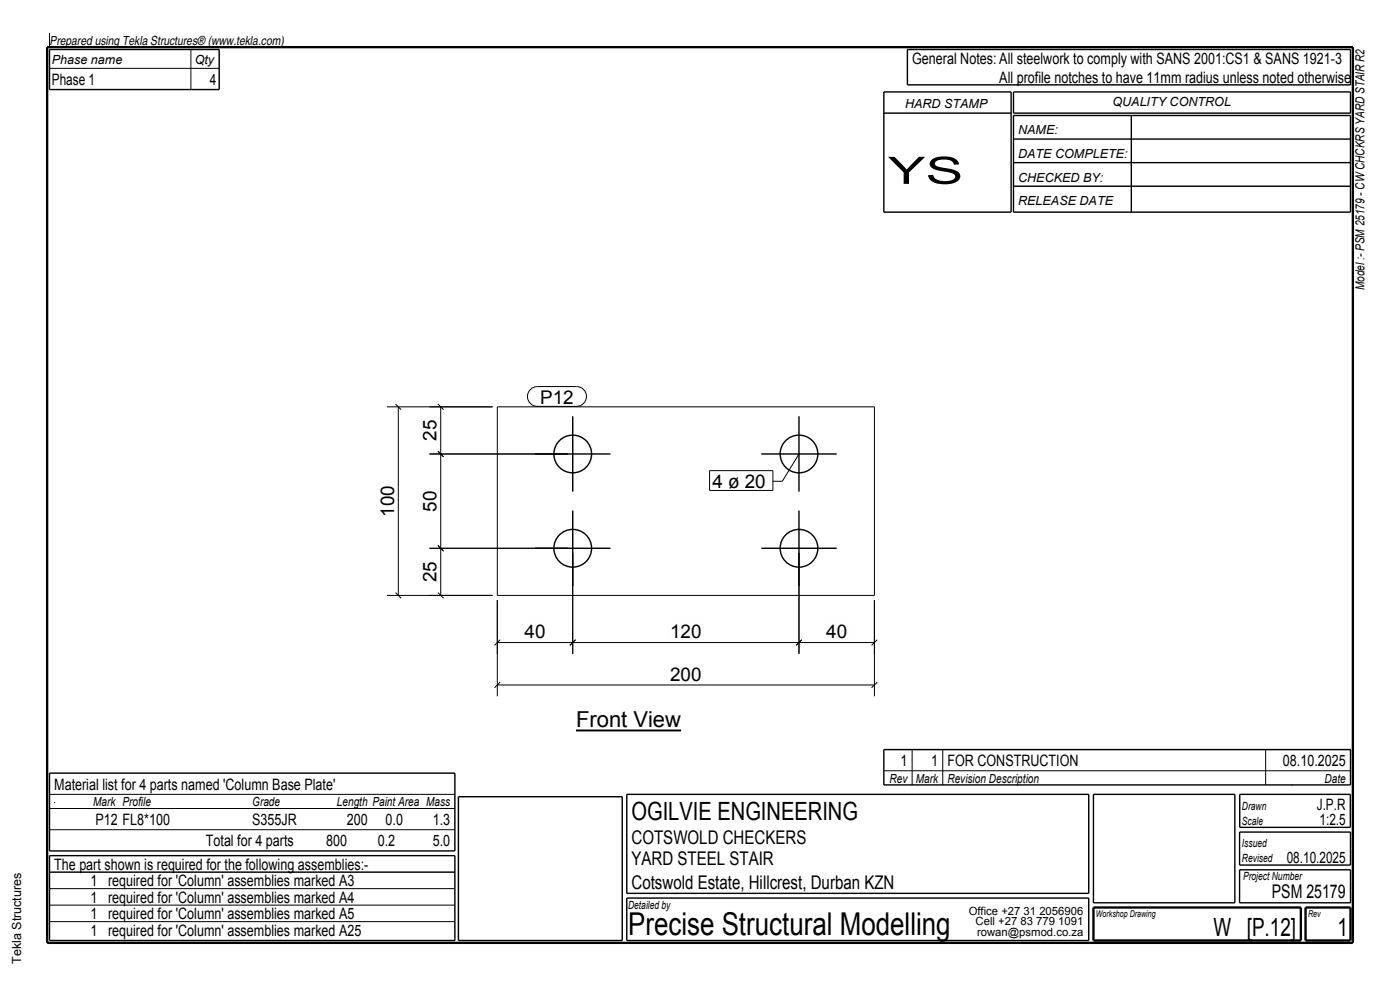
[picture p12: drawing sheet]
<svg xmlns="http://www.w3.org/2000/svg" width="297mm" height="210mm" viewBox="0 0 297 210" stroke-linecap="round" stroke-linejoin="round" font-family="sans-serif">
<defs><g id="words">
<text font-size="8" x="188.4" y="39">YS</text>
<text font-size="6.7" x="133.3" y="198.3">Precise Structural Modelling</text>
<g font-size="5.3">
<text x="134" y="174">OGILVIE ENGINEERING</text>
<text x="257.4" y="198.5">W [P.12]</text>
<text x="283.8" y="198.5">1</text>
</g>
<text font-size="4.7" x="122.2" y="154.2">Front View</text>
<g font-size="4">
<text x="114.6" y="85.6">P12</text>
<text x="92.6" y="93.5" transform="rotate(-90 92.6 93.5)">25</text>
<text x="151.1" y="103.4">4 ø 20</text>
<text x="83.6" y="109.6" transform="rotate(-90 83.6 109.6)">100</text>
<text x="92.6" y="108.5" transform="rotate(-90 92.6 108.5)">50</text>
<text x="92.6" y="123.5" transform="rotate(-90 92.6 123.5)">25</text>
<text x="111.3" y="135.4">40</text>
<text x="142.2" y="135.4">120</text>
<text x="175.3" y="135.4">40</text>
<text x="142.2" y="144.4">200</text>
<text x="134" y="179">COTSWOLD CHECKERS</text>
<text x="134" y="183.5">YARD STEEL STAIR</text>
<text x="134" y="188.5">Cotswold Estate, Hillcrest, Durban KZN</text>
<text x="269.8" y="190.5">PSM 25179</text>
</g>
<g font-size="3.3">
<text x="193.5" y="13.5">General Notes: All steelwork to comply with SANS 2001:CS1 &amp; SANS 1921-3</text>
<text x="212" y="17.5">All profile notches to have 11mm radius unless noted otherwise</text>
<text x="11" y="18">Phase 1</text>
<text x="44.5" y="18">4</text>
<text x="11.5" y="167.5">Material list for 4 parts named 'Column Base Plate'</text>
<text x="191" y="162.5">1</text>
<text x="197.5" y="162.5">1 FOR CONSTRUCTION</text>
<text x="272.2" y="162.5">08.10.2025</text>
<text x="279.4" y="171.8">J.P.R</text>
<text x="20.3" y="175">P12 FL8*100</text>
<text x="43.7" y="179.5">Total for 4 parts</text>
<text x="53.5" y="175">S355JR</text>
<text x="69.2" y="179.5">800</text>
<text x="73.6" y="175">200</text>
<text x="80.1" y="179.5">0.2</text>
<text x="81.8" y="175">0.0</text>
<text x="91.8" y="175">1.3</text>
<text x="91.8" y="179.5">5.0</text>
<text x="279.9" y="175">1:2.5</text>
<text x="11.5" y="184.5">The part shown is required for the following assemblies:-</text>
<text x="273" y="183">08.10.2025</text>
<text x="19.2" y="188">1 required for 'Column' assemblies marked A3</text>
<text x="19.2" y="191.5">1 required for 'Column' assemblies marked A4</text>
<text x="19.2" y="195">1 required for 'Column' assemblies marked A5</text>
<text x="19.2" y="198.5">1 required for 'Column' assemblies marked A25</text>
</g>
<g font-size="2.7">
<text x="10.5" y="9.5">Prepared using Tekla Structures® (www.tekla.com)</text>
<text x="11" y="13.5">Phase name</text>
<text x="41.3" y="13.5">Qty</text>
<text x="192" y="23">HARD STAMP</text>
<text x="236" y="22.5">QUALITY CONTROL</text>
<text x="216" y="28.5">NAME:</text>
<text x="216" y="33.5">DATE COMPLETE:</text>
<text x="216" y="38.5">CHECKED BY:</text>
<text x="216" y="43.5">RELEASE DATE</text>
<text x="289.5" y="61.5" transform="rotate(-90 289.5 61.5)">Model :- PSM 25179 - CW CHCKRS YARD STAIR R2</text>
<text x="188.7" y="166">Rev</text>
<text x="194.3" y="166">Mark</text>
<text x="201" y="166">Revision Description</text>
<text x="281" y="166">Date</text>
<text x="19.8" y="171">Mark Profile</text>
<text x="53.5" y="171">Grade</text>
<text x="71.5" y="171">Length Paint Area Mass</text>
<text x="4.5" y="204.5" transform="rotate(-90 4.5 204.5)">Tekla Structures</text>
</g>
<g font-size="2.4">
<text x="263.5" y="171.8">Drawn</text>
<text x="263.5" y="179.8">Issued</text>
<text x="263.5" y="175">Scale</text>
<text x="263.5" y="182.8">Revised</text>
<text x="263.7" y="186.8">Project Number</text>
<text x="133.3" y="192.8">Detailed by</text>
<text x="205.5" y="194">Office +27 31 2056906</text>
<text x="207" y="196.3">Cell +27 83 779 1091</text>
<text x="207.3" y="198.5">rowan@psmod.co.za</text>
</g>
<g font-size="2">
<text x="232.5" y="194.5">Workshop Drawing</text>
<text x="277.5" y="194.5">Rev</text>
</g>
</g></defs>
<path d="M10 10h277v190h-277z" fill="none" stroke="#000" stroke-width=".5"/>
<path d="M122.2 155h22.3" fill="none" stroke="#000" stroke-width=".4"/>
<path d="M122.2 150.7h22.3v3.5h-22.3z" fill-rule="evenodd" fill="#fefefb"/>
<g fill="none" stroke="#000" stroke-width=".3">
<path d="M10.5 10.5h36v8.5h-36zM187.5 19.5h27v25.5h-27zM192.5 10.5h94v7.5h-94zM215 19.5h71.5v4.5h-71.5zM187.5 24h27M215 24.5h71.5v20.5h-71.5zM215 29.5h71.5M215 34.5h71.5M215 39.5h71.5M240 24.5v20.5M113.5 96.3h16M121.5 88.3v16"/>
<path d="M161.5 96.3h16M169.5 88.3v16M113.5 116.3h16M121.5 108.3v16M161.5 116.3h16M169.5 108.3v16M187.5 159h99v7.5h-99zM10.5 164h86v16.5h-86zM97.3 169h34.7v30.5h-34.7zM133 168.5h98v21h-98zM232 168.5h30v23h-30zM263 176.5h23.5v7h-23.5z"/>
<path d="M263 168.5h23.5v7h-23.5zM10.5 181.5h86v18h-86zM133 190.5h98v9h-98zM263 184.5h23.5v7h-23.5z"/>
<circle cx="121.5" cy="96.3" r="4"/>
<circle cx="169.5" cy="96.3" r="4"/>
<circle cx="121.5" cy="116.3" r="4"/>
<circle cx="169.5" cy="116.3" r="4"/>
</g>
<g fill="none" stroke="#000" stroke-width=".21">
<path d="M10.5 7v3M10.5 14.5h36M40.5 10.5v8.5M82.1 86.3h22.4M83.9 85.7l1.2 1.2M84.5 86.3v40M91.1 96.3h29.4M92.9 95.7l1.2 1.2M92.9 85.7l1.2 1.2M93.5 86.3v40M105.5 86.3h80v40h-80zM169.5 96.3l-3.5 5.8h-2"/>
<path d="M91.1 116.3h29.4M92.9 115.7l1.2 1.2M121.5 117.3v21.4M169.5 117.3v21.4M82.1 126.3h22.4M83.9 125.7l1.2 1.2M92.9 125.7l1.2 1.2M105.5 127.3v20.4M105.5 136.3h80M106.1 135.7l-1.2 1.2M122.1 135.7l-1.2 1.2M170.1 135.7l-1.2 1.2"/>
<path d="M185.5 127.3v20.4M186.1 135.7l-1.2 1.2M105.5 145.3h80M106.1 144.7l-1.2 1.2M186.1 144.7l-1.2 1.2M187.5 159h99M193.5 159v7.5M200 159v7.5M268.5 159v7.5M10.5 168.5h86M10.5 176h86M10.5 171.5h86"/>
<path d="M11.5 170.3h.1M187.5 163.5h99M274 166.5h.1M10.5 185h86M10.5 188.5h86M10.5 192h86M10.5 195.5h86"/>
</g>
<path d="M232 192.5h44v7h-44zM277 192.5h9.5v7h-9.5z" fill="none" stroke="#000" stroke-width=".5"/>
<g fill="#fefefb">
<path d="M114.6 82.6h7.1v3h-7.1z" fill-rule="evenodd"/>
<path d="M114.6 82.6h7.1v3h-7.1z" fill-rule="evenodd"/>
</g>
<path d="M112.5 82.6l.9-.5 .6-.1h8.3a2.1 2.1 0 0 1 2.1 2.1 2.1 2.1 0 0 1-2.1 2.1h-8.3a2.1 2.1 0 0 1-1.9-1.3 2.1 2.1 0 0 1 .4-2.3z" fill="none" stroke="#000" stroke-width=".21"/>
<g fill="#fefefb">
<path d="M89 118.5h4.2v5.6h-4.2z" fill-rule="evenodd"/>
<path d="M151.1 100.4h11.4v3h-11.4z" fill-rule="evenodd"/>
<path d="M151.1 100.4h11.4v3h-11.4z" fill-rule="evenodd"/>
</g>
<path d="M163.4 100.4v3" fill="none" stroke="#fefefb" stroke-width=".21"/>
<path d="M150.5 99.8h13.5v4.2h-13.5z" fill="none" stroke="#000" stroke-width=".21"/>
<g fill="#fefefb">
<path d="M89 88.5h4.2v5.6h-4.2z" fill-rule="evenodd"/>
<path d="M89 103.5h4.2v5.6h-4.2z" fill-rule="evenodd"/>
<path d="M80 102.4h4.2v7.8h-4.2z" fill-rule="evenodd"/>
<path d="M174.7 131.8h5.6v4.2h-5.6z" fill-rule="evenodd"/>
<path d="M141.6 131.8h7.8v4.2h-7.8z" fill-rule="evenodd"/>
<path d="M110.7 131.8h5.6v4.2h-5.6z" fill-rule="evenodd"/>
<path d="M141.6 140.8h7.8v4.2h-7.8z" fill-rule="evenodd"/>
</g>
<use href="#words"/>
</svg>
